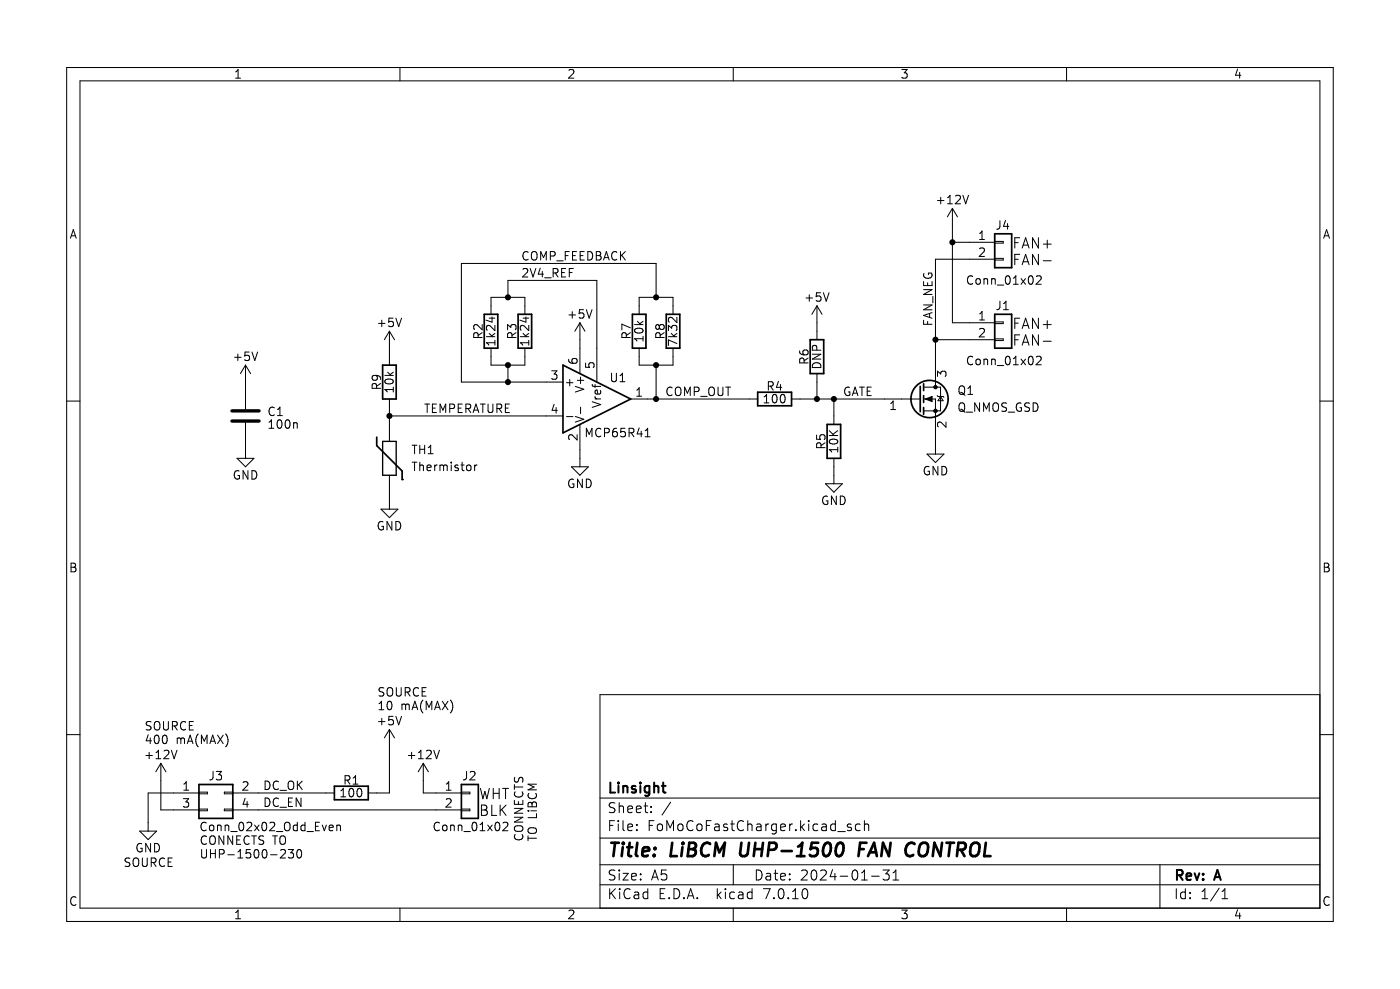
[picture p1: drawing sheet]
<svg xmlns="http://www.w3.org/2000/svg" width="210mm" height="148mm" viewBox="0 0 210 148" stroke-linecap="round" stroke-linejoin="round" font-family="sans-serif">
<g fill="none" stroke="#000" stroke-width=".15">
<path d="M10 10.1h189.9v128h-189.9zM12 12.1h185.9v124h-185.9zM35.3 11.7h.8M35.3 10.8l.4-.4v1.3M60 10.1v2M85.3 10.5l.2-.1h.3l.2 .1v.3l-.8 .9h.8M109.9 10.1v2M135.2 10.4h.8l-.4 .5 .4 .1v.6l-.2 .1h-.4l-.2-.1M159.9 10.1v2M185.6 10.3l-.4 1h.8M185.9 10.8v.9M10.6 35.7l.4-1.3 .4 1.3"/>
<path d="M10.7 35.3h.6M79.2 37.8a.51 .51 0 0 0-.6 0 .51 .51 0 0 0-.2 .6 .48 .48 0 0 0 .2 .5 .48 .48 0 0 0 .6-.1M79.9 37.7a.42 .42 0 0 1 .4 0 .42 .42 0 0 1 .2 .4v.4a.42 .42 0 0 1-.4 .5 .42 .42 0 0 1-.4-.5v-.4zM81.1 39v-1.3l.4 .9 .4-.9v1.3M82.5 38.4l.6-.1 .1-.2v-.3l-.2-.1h-.5v1.3M83.5 39.1h.9M84.7 38.3h.5M85.4 37.7h-.7v1.3M85.8 38.3h.5M86.4 37.7h-.6v1.3h.6M87 38.3h.4M87.6 37.7h-.6v1.3h.6"/>
<path d="M88.1 37.7a.64 .64 0 0 1 .8 .6 .64 .64 0 0 1-.8 .7zM89.4 37.7h.4l.2 .1 .1 .3-.3 .2a.34 .34 0 0 1 .3 .3 .34 .34 0 0 1-.2 .4h-.5zM89.4 38.3h.4M90.5 39l.4-1.3 .4 1.3M90.6 38.6h.6M92.5 37.8a.51 .51 0 0 0-.6 0 .51 .51 0 0 0-.2 .6 .48 .48 0 0 0 .2 .5 .48 .48 0 0 0 .6-.1M93 37.7v1.3M93.2 38.2l.6 .8M93.8 37.7l-.8 .7M140.6 30h.9M141 29.6v.9M142.1 30.5h.7"/>
<path d="M142.1 29.6l.3-.3v1.2M142.8 31.2v17.2h6.3M142.8 36.3h6.3M142.8 31.2l-.8 1.3M142.8 31.2l.8 1.3M143.3 29.4l.5-.1 .1 .1 .1 .2-.8 .9h.8M144.4 29.3l.4 1.2 .4-1.2M146.9 35.9h.7M146.9 35l.3-.4v1.3M146.9 37.3l.5-.2 .1 .2 .1 .2-.8 .9h.8M149.1 38.8h-8.8v19.2M149.1 38.7h1.3v.3h-1.3z"/>
<path d="M149.1 36.2h1.3v.2h-1.3zM149.9 33.1v.9a.41 .41 0 0 1-.5 .3M150.8 33l-.3 .9h.7M151.1 33.5v.8M152.1 38.8h.6M152.1 36.4h.6M152.9 35.6h-.8v1.6M152.9 38.1h-.8v1.6M153.3 37.2l.5-1.6 .5 1.6M153.3 39.7l.5-1.6 .5 1.6M153.4 36.7h.7M153.4 39.2h.7"/>
<path d="M155.7 35.6v1.6l-.9-1.6v1.6M155.7 38.1v1.6l-.9-1.6v1.6M156.4 36.6h1.2M156.4 39.1h1.2M157 36v1.2M198.5 35.7l.4-1.3 .4 1.3M198.6 35.3h.6M35.2 53.5h.9M35.7 53v1M36.8 54.7v6.6M36.8 54.7l-.8 1.3M36.8 54.7l.8 1.3"/>
<path d="M37.4 52.7h-.7v.6l.2-.1 .4 .1 .1 .2v.4l-.2 .1-.5-.1M37.8 52.7l.4 1.3 .4-1.3M56.3 56.2l.3 .3-.1 .3-.2 .2-.4-.2-.1-.3 .1-.2a.84 .84 0 0 1 1.2 .3v.2M56.5 58.2l-.1-.6-.2-.1h-.3l-.1 .2v.5h1.3M56.8 48.5h.9M57.1 57.5l-.6 .4M57.2 48v.9M57.7 56.2h1.3M57.8 57a.84 .84 0 0 1 1.2 .1 .69 .69 0 0 1-.6 .5 .69 .69 0 0 1-.6-.3zM58.1 55.8l.5 .4M58.4 49.6v5.1M58.4 59.8v6.3"/>
<path d="M58.4 49.6l-.8 1.3M58.4 49.6l.7 1.3M58.9 47.7h-.6v.6l.1-.2 .5 .1 .1 .2-.1 .4-.2 .1-.4-.1M59 58v.7M59 58.4h-1.3l.4 .3M59 55.8l-.5 .3M59.4 47.7l.4 1.2 .4-1.2M71.7 50.6l-.1-.6-.2-.2-.3 .1-.1 .2v.5h1.3M72.3 48.6v.8l-.9-.8-.3 .1-.1 .2 .1 .5M72.3 49.8l-.6 .5M72.9 50.4h1.3M73.4 47.7h.8"/>
<path d="M73.4 50l.4 .4M73.6 47.1v-2.6h5.1v2.6M73.6 52.2v2.5h5.1v-2.5M73.8 47.5v.8l-.9-.3M74.2 48.7v.8l-.9-.8-.3 .1-.1 .2 .1 .5M74.2 51v.7M74.2 51.3h-1.3l.4 .4M74.2 50l-.5 .3M76.1 49.4v-.8l.5 .4 .1-.3h.5l.2 .2v.3l-.2 .2M76.2 44.5v-2.5h13.3v15.2M76.2 54.7v2.5M76.8 50.6l-.1-.6-.2-.2-.3 .1-.1 .2v.5h1.3"/>
<path d="M77.4 49.8l-.6 .5M78 50.4h1.3M78.4 40.3l.5-.1 .2 .1v.3l-.8 .9h.8M78.4 47.7h.9M78.4 50l.5 .4M78.9 47.5v.8l-1-.3M79.3 48.7v.8l-.9-.8-.3 .1-.1 .2 .1 .5M79.3 51.3h-1.3l.4 .4M79.3 51v.7M79.3 50l-.5 .3M79.5 40.2l.4 1.3 .4-1.3M81 40.2l-.3 .9h.8"/>
<path d="M81.3 40.6v.9M81.7 41.6h.9M82.7 55.6h.8l-.4 .4 .3 .2v.5l-.1 .1h-.4l-.2-.1M82.9 40.9l.6-.1 .2-.2-.1-.3-.2-.1h-.5v1.3M83.2 40.9l.5 .6M84.2 40.8h.4M84.8 40.2h-.6v1.3h.6M84.9 57.3h1M85.3 53.8a.5 .5 0 0 0 .5 .6h.5l.2-.1v-.4l-.1-.1-.4-.1-.2 .1-.1 .4 .3 .2M85.3 47.2h1M85.4 40.8h.4M85.4 56.9v.9"/>
<path d="M85.8 46.7v1M86 40.2h-.6v1.3M86.3 57.9l1.2 .4-1.2 .4M86.6 57h.9M86.9 48.4v7.6M86.9 48.4l-.7 1.2M86.9 48.4l.8 1.2M87 56.5v1M87.5 46.4h-.6l-.1 .6 .2-.1h.4l.2 .2-.1 .4-.2 .2-.5-.2M87.8 54.4v.6l.6 .1-.1-.2v-.4l.2-.2 .4 .1 .2 .2-.2 .5M87.9 46.4l.4 1.3 .5-1.3M88.8 57.6l.2 .3h1.1"/>
<path d="M89.2 59.8h.9M89.2 59.4l.1 .2 .2 .2M89.2 57.6v.5M90 58.5l.1 .4-.2 .1h-.6v-.5l.2-.1 .1 .6M91.7 55.9v1l.2 .3 .4-.1 .1-.2v-1M93 57.2h.7M93 56.3l.3-.4v1.3M93.9 50.6l-.1-.6-.1-.2-.3 .1-.2 .2v.5h1.3M94.5 49.8l-.6 .5M94.5 49.1l-1.3-.5v.8M94.6 59.8h19M95.1 48.6h1.3"/>
<path d="M95.2 49.4a.84 .84 0 0 1 1.2 .1 .69 .69 0 0 1-.5 .5 .69 .69 0 0 1-.7-.3zM95.5 58.5l.3-.4v1.3M95.5 59.4h.7M95.6 48.1l.4 .5M95.8 47.1v-2.6h5.1v2.6M95.8 52.2v2.5h5.1v-2.5M96.4 50.4v.7M96.4 50.7h-1.3l.4 .4M96.4 48.1l-.5 .4M98.4 44.5v-5h-29.2v17.7h15.2M98.4 54.7v5.1M98.9 48.9l-.3-.3-.3 .3 .1 .3 .2 .2 .3-.3"/>
<path d="M98.9 48.9l.2-.3h.2l.3 .3-.1 .3-.2 .2-.3-.1-.1-.2M98.9 48.9v.2M99 50.6l-.1-.6-.2-.2-.3 .1-.1 .2v.5h1.3M99.6 49.8l-.6 .5M100.2 49.5v-.8l.5 .5 .1-.4h.6l.1 .2v.4l-.1 .1M100.2 50.4h1.3M100.6 50l.5 .4M100.8 58.1a.51 .51 0 0 0-.7 0 .51 .51 0 0 0-.1 .6 .48 .48 0 0 0 .2 .5 .48 .48 0 0 0 .6-.1M101.3 58.2a.43 .43 0 0 1 .5-.2 .43 .43 0 0 1 .3 .4v.4a.42 .42 0 0 1-.4 .5 .42 .42 0 0 1-.5-.5zM101.5 47.5v.8l-.9-.8-.3 .1-.1 .2 .1 .5M101.5 51.5l-1.3-.6v.9M101.5 50l-.5 .3"/>
<path d="M102.6 59.3v-1.3l.5 .9 .4-.9v1.3M104.1 58.7l.6-.1 .1-.2v-.3l-.2-.1h-.5v1.3M105.1 59.4h.9M106.3 58.2a.43 .43 0 0 1 .5-.2 .43 .43 0 0 1 .3 .4v.4a.42 .42 0 0 1-.4 .5 .42 .42 0 0 1-.4-.5zM107.7 58v1l.2 .3 .4-.1 .1-.2v-1M108.8 58h.7M109.2 58v1.3M114.6 59.5l.3-.4v1.3M115.2 57.8h.6l.1-.2v-.3l-.2-.1h-.5v1.3M115.5 57.8l.4 .7M115.9 59.2l.2-.1a.69 .69 0 0 1 .5 .5 .69 .69 0 0 1-.3 .7l-.1 .1a.68 .68 0 0 1-.3-1.2zM116.7 57.1l-.3 .9h.8"/>
<path d="M117 57.6v.9M117.1 59.2l.2-.1a.69 .69 0 0 1 .5 .5 .69 .69 0 0 1-.3 .7l-.1 .1a.68 .68 0 0 1-.3-1.2zM118.7 59.8h19.3M119.9 52.6a.5 .5 0 0 0 .5 .6h.5l.2-.2 .1-.3-.2-.2-.4-.1-.2 .2v.3l.2 .3M120.6 54.4l-.1-.6-.2-.2-.3 .1-.1 .2v.5h1.3M120.9 44.6h.9M121.2 53.6l-.6 .5M121.3 44.2v.9M121.8 53.1h1.3l-1.3 .7h1.3M121.9 54.6a.68 .68 0 0 1 .7-.2 .68 .68 0 0 1 .5 .7h-1.3zM122.5 52.5l-.1-.6-.2-.2-.3 .1-.1 .2v.5h1.3M122.5 45.8v5.1"/>
<path d="M122.5 56v3.8M122.5 45.8l-.8 1.3M122.5 45.8l.7 1.3M123 43.9h-.6v.6l.1-.2 .5 .1 .1 .2-.1 .4-.2 .1-.4-.1M123.5 43.9l.4 1.2 .4-1.2M125 59.8v3.8M127.4 58.1a.62 .62 0 0 0-.8 .4 .62 .62 0 0 0 .5 .8l.3-.2v-.4h-.2M127.8 59.3l.4-1.3 .4 1.3M127.9 58.9h.6M128.9 58h.7M129.2 58v1.3M130 58.6h.4"/>
<path d="M130.6 58h-.6v1.3h.6M138.5 48v.6h1.2M138.5 42.2v.6h1.2v-.6M138.5 45.7h1.2l-1.2 .7h1.2M138.5 43.4h1.2l-1.2 .7h1.2M138.5 59.8h1.8v8.2M138.5 58h2.5v3.6h-2.5M138.5 41a.62 .62 0 0 0 .5 .7 .62 .62 0 0 0 .7-.4l-.1-.4h-.4v.3M138.7 59.8l1-.4v.8zM139.1 42.4v.4M139.1 48.2v.4M139.4 47v.6"/>
<path d="M139.7 46.8l-1.2 .5 1.2 .4M139.9 44.4v1M140.3 50.9h8.8M140.5 59.3l.1 .1h.8l.1 .1M140.6 56.4v-.8l.4 .4 .2-.3h.5l.1 .1v.4l-.1 .2M141 59.4l.4 .6h-.8zM143.8 58a.43 .43 0 0 1 .5-.2 .43 .43 0 0 1 .3 .4v.5a.42 .42 0 0 1-.4 .4 .42 .42 0 0 1-.4-.4zM144 58.8h.3l.4 .4M145.1 58.2l.4-.4v1.3M145.1 59.1h.7M145.8 41.4a.51 .51 0 0 0-.6 0 .51 .51 0 0 0-.1 .6 .48 .48 0 0 0 .2 .5 .48 .48 0 0 0 .5 0M145.8 53.5a.51 .51 0 0 0-.6 0 .51 .51 0 0 0-.1 .6 .48 .48 0 0 0 .2 .5 .48 .48 0 0 0 .5-.1"/>
<path d="M146.4 53.9l.2-.1 .3 .1 .1 .5-.1 .2h-.3l-.2-.1zM146.4 41.9l.2-.2 .3 .2 .1 .4-.1 .2-.3 .1-.2-.1zM146.9 47l.3-.3v1.2M146.9 49.3l.5-.1 .1 .1 .1 .3-.8 .9h.8M146.9 47.9h.7M147.5 53.9l.2-.1 .3 .1 .1 .7M147.5 41.9l.2-.2 .3 .1 .1 .8M147.5 41.7v.9M147.5 53.8v.8M148.7 53.9l.2-.1 .3 .1v.7M148.7 41.9l.2-.2 .3 .1v.8M148.7 41.7v.9"/>
<path d="M148.7 53.8v.8M149.1 48.2h1.3v.3h-1.3zM149.1 50.8h1.3v.2h-1.3zM149.5 42.7h1M149.5 54.8h1M149.9 45.1v.9a.41 .41 0 0 1-.5 .4M150.5 46.4h.7M150.5 45.5l.3-.4v1.3M150.9 53.5l.1-.1a.69 .69 0 0 1 .5 .5 .69 .69 0 0 1-.2 .7h-.1a.68 .68 0 0 1-.3-1.1zM150.9 41.4l.1-.1a.69 .69 0 0 1 .5 .5 .69 .69 0 0 1-.2 .7l-.1 .1a.68 .68 0 0 1-.3-1.2zM151.9 42.6h.8M151.9 41.7l.4-.4v1.3"/>
<path d="M151.9 53.7l.4-.3v1.2M151.9 54.6h.8M152.1 50.9h.6M152.1 48.4h.6M152.9 47.7h-.8v1.5M152.9 50.2h-.8v1.5M153.1 41.7l.7 .9M153.1 53.8l.7 .8M153.3 49.2l.5-1.5 .5 1.5M153.3 51.7l.5-1.5 .5 1.5M153.4 48.8h.7M153.4 51.3h.7"/>
<path d="M153.8 41.7l-.7 .9M153.8 53.8l-.7 .8M154.3 41.4l.2-.1a.69 .69 0 0 1 .5 .5 .69 .69 0 0 1-.3 .7l-.1 .1a.68 .68 0 0 1-.3-1.2zM154.3 53.5l.2-.1a.69 .69 0 0 1 .5 .5 .69 .69 0 0 1-.3 .7h-.1a.68 .68 0 0 1-.3-1.1zM155.4 41.4l.5-.1 .2 .1v.3l-.8 .9h.8M155.4 53.5l.5-.1 .2 .1v.2l-.8 .9h.8M155.7 47.7v1.5l-.9-1.5v1.5M155.7 50.2v1.5l-.9-1.5v1.5M156.4 48.6h1.2M156.4 51.1h1.2M157 48v1.2M10 60.1h2"/>
<path d="M35.5 68.7h2.6l-1.3 1.2zM35.8 70.6a.62 .62 0 0 0-.7 .4 .62 .62 0 0 0 .4 .8l.4-.1v-.5h-.2M36.8 63.3v5.4M37.2 70.5v1.3l-.8-1.3v1.3M37.8 70.5a.64 .64 0 0 1 .7 .6 .64 .64 0 0 1-.7 .7zM40.3 63.3l.4-.4v1.3M40.3 64.2h.8M41.1 61.1a.51 .51 0 0 0-.6 0 .51 .51 0 0 0-.2 .6 .48 .48 0 0 0 .3 .5 .48 .48 0 0 0 .5-.1M41.6 62.3h.7M41.6 61.4l.4-.4v1.3M41.7 63l.1-.1a.69 .69 0 0 1 .5 .5 .69 .69 0 0 1-.2 .7l-.1 .1a.68 .68 0 0 1-.3-1.2zM42.9 63l.2-.1a.69 .69 0 0 1 .4 .5 .69 .69 0 0 1-.2 .7l-.1 .1a.68 .68 0 0 1-.3-1.2z"/>
<path d="M44 63.3v.9M44 63.4l.2-.1 .3 .1 .1 .8M57.1 76.3h2.6l-1.3 1.2zM57.4 78.2a.62 .62 0 0 0-.7 .4 .62 .62 0 0 0 .4 .8l.4-.1v-.4h-.3M58.4 71.2v5.1M58.4 62.3h26M58.7 78.1v1.3l-.7-1.3v1.3M59.4 78.1a.64 .64 0 0 1 .7 .7 .64 .64 0 0 1-.7 .6zM61.8 66.7h.7M61.8 69.2h.7M62.2 66.7v1.3M62.2 69.2v1.3"/>
<path d="M62.9 66.7v1.3M62.9 69.2v1.3M62.9 67.3h.8M62.9 69.8l.2-.1h.3l.1 .8M63.7 66.7v1.3M63.7 60.5h.7M64 70.1l.6-.1v-.3h-.4l-.2 .1 .1 .7h.5M64 60.5v1.3M64.2 67.1l.4-.4v1.3M64.2 68h.7M64.8 61.1h.5M65.2 69.7v.8"/>
<path d="M65.4 60.5h-.6v1.3h.6M65.5 69.7h-.2l-.1 .2M66 69.8l.3-.1 .2 .1M66 69.7v.8M66 61.8v-1.3l.4 .9 .4-.9v1.3M66.5 69.8l.2-.1h.3l.1 .8M66.5 69.8v.7M67.4 61.2l.6-.1 .2-.1-.1-.3-.2-.2h-.5v1.3M67.7 69.2v.2M67.7 69.7v.8M68.7 69.7h-.3l-.2 .1 .1 .2 .4 .1v.4h-.5M68.7 61.1h.4"/>
<path d="M69.1 69.7h.5M69.3 69.2v1.1l.3 .2M69.3 60.5h-.6v1.3h.6M69.9 61.2l.6-.1 .1-.1-.1-.3-.2-.2h-.4v1.3M70 69.8l.2-.1 .4 .1v.5l-.1 .2h-.3l-.2-.1zM70.2 61.2l.4 .6M70.9 61.8l.5-1.3 .4 1.3M71.1 61.4h.6M71.2 69.7v.8M71.5 69.7h-.2l-.1 .2M72 60.5h.8M72.4 60.5v1.3"/>
<path d="M73.2 60.5v1.1l.2 .2 .4-.1 .1-.1v-1.1M74.5 61.2l.6-.1 .1-.1v-.3l-.2-.2h-.5v1.3M74.8 61.2l.4 .6M75.8 61.1h.4M76.4 60.5h-.6v1.3h.6M83.1 60.6l-.3 .9h.8M83.4 61.1v.8M84.9 62.4h1M85.7 69.9h2.5l-1.3 1.3zM86 71.8a.62 .62 0 0 0-.8 .5 .62 .62 0 0 0 .5 .8l.3-.2v-.4h-.2M86.3 62.4l1.2 .4-1.2 .4M86.5 65.1v.8l-.9-.8-.2 .1-.1 .2 .1 .5"/>
<path d="M86.9 63.6v6.3M87 61v1M87.3 71.8v1.3l-.7-1.3v1.3M87.9 71.8a.64 .64 0 0 1 .7 .6 .64 .64 0 0 1-.7 .7zM87.9 65.4v-1.2l.4 .9 .5-.9v1.2M88.8 60.2l1.3 .4-1.3 .4M90.1 64.3a.51 .51 0 0 0-.6 0 .51 .51 0 0 0-.2 .6 .48 .48 0 0 0 .2 .5 .48 .48 0 0 0 .6-.1M90.6 64.8h.6l.2-.2-.1-.3-.2-.1h-.5v1.2M92.4 64.2a.5 .5 0 0 0-.6 .5v.5l.2 .2h.3l.2-.1 .1-.4-.2-.2-.3-.1-.3 .3M93.7 64.2h-.6v.6l.1-.2 .5 .1 .1 .2-.1 .4-.2 .1-.4-.1M94.3 64.8h.6l.1-.2v-.3l-.2-.1h-.5v1.2M94.6 64.8l.4 .6"/>
<path d="M95.8 64.1l-.3 .9h.8M96.1 64.6v.8M96.7 64.5l.4-.3v1.2M96.7 65.4h.8M114.6 60.4h.7M122.4 65.2v.6l.6 .1-.1-.2 .1-.5 .2-.1 .4 .1 .1 .2-.1 .5M123.1 67.1l-.1-.6-.1-.2-.3 .1-.2 .2v.5h1.3M123.7 66.3l-.6 .5M123.8 72.5h2.5l-1.3 1.2zM124.1 74.4a.62 .62 0 0 0-.8 .4 .62 .62 0 0 0 .5 .8l.3-.1v-.5h-.2M124.3 65.2h1.3M124.3 64.5l.8 .7"/>
<path d="M124.4 66a.84 .84 0 0 1 1.2 .1 .69 .69 0 0 1-.5 .5 .69 .69 0 0 1-.7-.3zM125 68.7v3.8M125.4 74.3v1.3l-.7-1.3v1.3M125.6 67v.7M125.6 67.4h-1.3l.4 .3M125.6 64.5l-.7 .6M126 74.3a.64 .64 0 0 1 .7 .7 .64 .64 0 0 1-.7 .6zM133.5 61.4h.8M133.5 60.4l.4-.3v1.3M139 68h2.5l-1.2 1.3zM139.3 69.9a.62 .62 0 0 0-.8 .5 .62 .62 0 0 0 .5 .7l.3-.1v-.4h-.2M140.6 69.9v1.2l-.7-1.2v1.2"/>
<path d="M141.2 69.9a.64 .64 0 0 1 .8 .6 .64 .64 0 0 1-.8 .6zM141.8 63.2v.8l-.9-.8-.2 .1-.1 .2 .1 .4M143.8 60.5a.43 .43 0 0 1 .5-.1 .43 .43 0 0 1 .3 .4v.4a.42 .42 0 0 1-.4 .4 .42 .42 0 0 1-.4-.4zM144 61.3l.3 .1 .4 .3M144.9 61.7h.9M146.9 60.4v1.2l-.8-1.2v1.2M147.5 61.6v-1.2l.4 .9 .4-.9v1.2M149 60.4a.42 .42 0 0 1 .5 0 .42 .42 0 0 1 .2 .4v.4a.42 .42 0 0 1-.4 .4 .42 .42 0 0 1-.4-.4v-.4zM150.9 60.4h-.5l-.2 .1v.3l.6 .3 .1 .3-.2 .2h-.5M151.2 61.7h.9M153.1 60.4a.62 .62 0 0 0-.8 .5 .62 .62 0 0 0 .5 .7l.4-.1v-.4h-.3M154.4 60.4h-.5l-.2 .1v.3l.5 .3 .2 .3-.3 .2h-.5"/>
<path d="M154.9 60.4a.64 .64 0 0 1 .7 .6 .64 .64 0 0 1-.7 .6zM197.9 60.1h2M10.7 84.4h.4l.2 .1v.2l-.2 .3a.35 .35 0 0 1 .3 .3 .35 .35 0 0 1-.3 .4h-.4zM10.7 85h.4M198.6 84.4h.4l.2 .1v.2l-.2 .3a.35 .35 0 0 1 .3 .3 .35 .35 0 0 1-.3 .4h-.4zM198.6 85h.4M10 110.1h2M21.9 113.2h.9M22.2 110.1l-.3 .9h.8M22.4 112.7v1M22.5 110.6v.8M22.6 108.2l-.4-.1-.2 .1v.4l.5 .2 .1 .3-.2 .3-.5-.1"/>
<path d="M23.2 108.3a.43 .43 0 0 1 .5-.2 .43 .43 0 0 1 .3 .4v.4a.42 .42 0 0 1-.4 .5 .42 .42 0 0 1-.5-.5zM23.2 110.3l.2-.2a.69 .69 0 0 1 .5 .6 .69 .69 0 0 1-.2 .6l-.1 .1a.68 .68 0 0 1-.4-1.1zM23.4 113.7h.7M23.4 112.8l.4-.4v1.3M24.1 114.4v6.9h5.7M24.1 114.4l-.7 1.2M24.1 114.4l.8 1.2M24.5 110.3l.1-.2a.69 .69 0 0 1 .5 .6 .69 .69 0 0 1-.2 .6l-.1 .1a.68 .68 0 0 1-.3-1.1zM24.5 108.1v1l.3 .3 .3-.1 .1-.2v-1M24.6 112.5l.5-.1 .2 .1v.3l-.8 .9h.8M25.7 112.4l.4 1.3 .4-1.3M25.8 108.8l.7-.1 .1-.2-.1-.3-.2-.1h-.5v1.3"/>
<path d="M26.2 108.8l.4 .6M26.6 110.6v.8M26.6 110.7l.3-.1 .2 .1M27.1 110.7l.2-.1h.3l.1 .8M27.1 110.7v.7M27.5 119.7h.8l-.4 .4 .3 .2v.5l-.2 .1h-.3l-.2-.1M27.6 118.4h.7M27.6 117.5l.3-.4v1.3M27.8 108.2a.51 .51 0 0 0-.6 0 .51 .51 0 0 0-.1 .6 .48 .48 0 0 0 .2 .5 .48 .48 0 0 0 .5-.1M28.1 111.4l.4-1.3 .4 1.3M28.2 111h.6M28.4 108.7h.4"/>
<path d="M29 108.1h-.6v1.3h.6M29.7 110a1.46 1.46 0 0 0 0 1.9M29.8 118.8h-7.6v5.7M29.8 118.7h1.3v.2h-1.3zM30.2 111.4v-1.3l.4 .9 .4-.9v1.3M31.5 111.4l.4-1.3 .4 1.3M31.6 111h.6M31.9 115.6v.9a.41 .41 0 0 1-.4 .3M32.4 115.6h.8l-.4 .5 .4 .1v.5l-.2 .1h-.4l-.2-.1M32.6 110.1l.9 1.3M33.5 110.1l-.9 1.3M33.6 118.7h1.3v.2h-1.3z"/>
<path d="M33.8 110a1.46 1.46 0 0 1 0 1.9M34.9 118.8h15.2M36.4 117.2l.5-.1 .2 .1 .1 .3-.8 .9h.8M36.7 119.6l-.3 .9h.8M39.8 119.6a.64 .64 0 0 1 .7 .6 .64 .64 0 0 1-.7 .6zM39.8 117a.64 .64 0 0 1 .7 .7 .64 .64 0 0 1-.7 .6zM41.7 119.7a.51 .51 0 0 0-.6 0 .51 .51 0 0 0-.1 .6 .48 .48 0 0 0 .2 .5 .48 .48 0 0 0 .5-.1M41.7 117.1a.51 .51 0 0 0-.6 0 .51 .51 0 0 0-.1 .6 .48 .48 0 0 0 .2 .5 .48 .48 0 0 0 .5 0M42 118.4h1M43.3 117.2a.43 .43 0 0 1 .4-.2 .43 .43 0 0 1 .3 .4v.5a.42 .42 0 0 1-.4 .4 .42 .42 0 0 1-.4-.4zM43.9 119.6h-.6v1.2h.6M44.6 117v1.3"/>
<path d="M44.8 117.6l.5 .7M45.1 119.6v1.2l-.7-1.2v1.2M45.3 117l-.7 .7M51.1 119.4h.7M51.1 118.5l.4-.4v1.3M51.7 116.9l.6-.1 .2-.2-.1-.3-.2-.1h-.5v1.3M52 116.9l.5 .6M52.4 118.2l.2-.1a.69 .69 0 0 1 .5 .5 .69 .69 0 0 1-.2 .7l-.2 .1a.68 .68 0 0 1-.3-1.2zM52.9 117.5h.8M52.9 116.6l.4-.4v1.3M53.6 118.2l.2-.1a.69 .69 0 0 1 .5 .5 .69 .69 0 0 1-.2 .7l-.2 .1a.68 .68 0 0 1-.3-1.2zM56.8 108.1h.9"/>
<path d="M56.8 106.3h.8M56.8 105.4l.4-.3v1.2M57.2 107.6v1M57.6 103.1l-.5-.1-.2 .1v.4l.5 .2 .2 .3-.3 .3-.5-.1M58.1 103.2a.43 .43 0 0 1 .5-.2 .43 .43 0 0 1 .3 .4v.5a.42 .42 0 0 1-.4 .4 .42 .42 0 0 1-.5-.4zM58.2 105.2l.1-.1a.69 .69 0 0 1 .5 .5 .69 .69 0 0 1-.2 .7h-.1a.68 .68 0 0 1-.3-1.1zM58.4 109.3v9.5h-3.2M58.4 109.3l-.8 1.2M58.4 109.3l.7 1.2M58.9 107.3h-.6v.6l.1-.1 .5 .1 .1 .1-.1 .5-.2 .1-.4-.1M59.4 107.3l.4 1.3 .4-1.3M59.4 103v1l.3 .3 .3-.1 .1-.2v-1"/>
<path d="M60.3 105.5v.8M60.3 105.6l.3-.1 .2 .2M60.8 103.7l.6-.1 .1-.2-.1-.3-.2-.1h-.4v1.3M60.8 105.7l.2-.2h.3l.1 .8M60.8 105.7v.6M61.1 103.7l.4 .6M61.2 113.2h1M61.7 112.7v1M61.8 106.3l.4-1.2 .4 1.2M61.9 106h.6M62.7 113.7h.8M62.7 112.8l.4-.4v1.3"/>
<path d="M62.7 103.1a.51 .51 0 0 0-.6 0 .51 .51 0 0 0-.1 .6 .48 .48 0 0 0 .2 .5 .48 .48 0 0 0 .5 0M63.3 103.6h.4M63.4 104.9a1.46 1.46 0 0 0 0 1.9M63.5 114.4v4.4h5.7M63.5 114.4l-.8 1.2M63.5 114.4l.7 1.2M63.9 106.3v-1.2l.4 .9 .4-.9v1.2M63.9 103h-.6v1.3h.6M63.9 112.5l.5-.1 .2 .1 .1 .3-.8 .9h.8M65 112.4l.5 1.3 .4-1.3M65.2 106.3l.4-1.2 .4 1.2M65.3 106h.6"/>
<path d="M66.3 105.1l.9 1.2M66.9 119.8l.5-.1 .2 .1v.2l-.8 .9h.8M66.9 118.4h.7M66.9 117.5l.4-.4v1.3M67.2 105.1l-.9 1.2M67.5 104.9a1.46 1.46 0 0 1 0 1.9M69.2 118.7h1.2v.2h-1.2zM70 115.6v.9a.41 .41 0 0 1-.5 .3M70.5 115.7l.5-.1 .2 .1v.2l-.8 .9h.8M72 118.1l.4 1.6 .3-1.1 .3 1.1 .4-1.6M74 118.1v1.6M74 118.9h.8"/>
<path d="M74.8 118.1v1.6M75.4 118.1h.8M75.8 118.1v1.6M77.1 119.9v.6h1.3v-.6M77.1 117.5v.8M77.1 117.9h1.3M77.2 116.5l-.1 .4 .1 .2h.4l.2-.5 .4-.1 .2 .2-.1 .5M77.2 118.6a.51 .51 0 0 0 0 .7 .51 .51 0 0 0 .6 .1 .48 .48 0 0 0 .5-.2 .48 .48 0 0 0 0-.6M79.3 118.9a.51 .51 0 0 0 0 .6 .51 .51 0 0 0 .6 .2 .48 .48 0 0 0 .5-.3 .48 .48 0 0 0-.1-.5M80.4 117.5h-1.2l.9 .4-.9 .4h1.2M90 119.6h107.9M197.9 104.1h-107.9v32"/>
<path d="M197.9 110.1h2M11.4 134.5a.52 .52 0 0 0-.6 0 .52 .52 0 0 0-.2 .6 .49 .49 0 0 0 .2 .5 .49 .49 0 0 0 .6-.1M19.5 128.6l-.5-.1-.2 .2v.3l.6 .3 .1 .3-.3 .2h-.5M20 128.7a.43 .43 0 0 1 .5-.2 .43 .43 0 0 1 .3 .5v.4a.42 .42 0 0 1-.4 .4 .42 .42 0 0 1-.4-.4zM20.9 124.5h2.6l-1.3 1.3zM21.2 126.4a.62 .62 0 0 0-.7 .5 .62 .62 0 0 0 .4 .7l.4-.1v-.4h-.2M21.3 128.5v1.1l.3 .2h.3l.2-.2v-1.1M22.6 126.4v1.2l-.8-1.2v1.2M22.7 129.2l.6-.1 .1-.1-.1-.3-.1-.2h-.5v1.3M23 129.2l.4 .6M23.2 126.4a.64 .64 0 0 1 .7 .6 .64 .64 0 0 1-.7 .6zM24.7 128.7a.51 .51 0 0 0-.7 0 .51 .51 0 0 0-.1 .6 .48 .48 0 0 0 .2 .5 .48 .48 0 0 0 .6-.1"/>
<path d="M25.2 129.1h.4M25.8 128.5h-.6v1.3h.6M29.8 121.2h1.3v.3h-1.3zM30.2 127.3v1l.3 .2h.3l.2-.2v-1M30.9 123.3a.51 .51 0 0 0-.6 0 .51 .51 0 0 0-.2 .6 .48 .48 0 0 0 .3 .5 .48 .48 0 0 0 .5-.1M31 125.3a.51 .51 0 0 0-.7 0 .51 .51 0 0 0-.1 .7 .48 .48 0 0 0 .2 .4 .48 .48 0 0 0 .6 0M31.5 123.7l.1-.1 .4 .1 .1 .5-.2 .2-.3 .1-.1-.2zM31.5 125.4a.43 .43 0 0 1 .5-.2 .43 .43 0 0 1 .3 .5v.4a.42 .42 0 0 1-.4 .4 .42 .42 0 0 1-.5-.4zM31.6 127.3v1.2M31.6 127.9h.7M32.3 127.3v1.2M32.6 123.7l.2-.1 .3 .1 .1 .8"/>
<path d="M32.6 123.6v.9M32.9 127.9h.6l.1-.2v-.3l-.2-.1h-.5v1.2M33.6 125.2v1.3l-.8-1.3v1.3M33.6 121.2h1.3v.3h-1.3zM33.8 123.7l.1-.1 .3 .1 .1 .8M33.8 123.6v.9M34.2 128.1h.9M34.6 124.6h1M34.9 125.2v1.3l-.7-1.3v1.3M34.9 121.3h34.3M35.3 136.7l.4-.4v1.3M35.3 137.6h.8"/>
<path d="M35.5 125.8h.4M35.7 128.5h.7M35.7 127.6l.3-.3v1.2M35.9 123.3l.2-.1a.69 .69 0 0 1 .5 .5 .69 .69 0 0 1-.2 .7l-.2 .1a.68 .68 0 0 1-.3-1.2zM36.1 125.2h-.6v1.3h.6M37 123.3l.5-.1 .2 .1v.2l-.7 1h.7M37.1 120.1v.8M37.4 125.3a.51 .51 0 0 0-.7 0 .51 .51 0 0 0-.1 .7 .48 .48 0 0 0 .2 .4 .48 .48 0 0 0 .6 0M37.5 127.3h-.6v.6l.2-.1h.4l.1 .2-.1 .4-.1 .1-.5-.1M37.7 125.2h.8M38.1 125.2v1.3M38.2 123.6l.6 .9"/>
<path d="M38.2 127.4l.2-.1a.69 .69 0 0 1 .5 .5 .69 .69 0 0 1-.3 .7h-.1a.68 .68 0 0 1-.3-1.1zM38.8 123.6l-.6 .9M39.4 123.3l.2-.1a.69 .69 0 0 1 .5 .5 .69 .69 0 0 1-.3 .7l-.1 .1a.68 .68 0 0 1-.3-1.2zM39.4 127.4l.2-.1a.69 .69 0 0 1 .5 .5 .69 .69 0 0 1-.3 .7h-.1a.68 .68 0 0 1-.3-1.1zM39.5 125.3l-.4-.1-.2 .1v.4l.5 .3 .1 .3-.2 .2-.5-.1M40.5 123.3l.4-.1 .2 .1 .1 .2-.8 1h.8M40.6 128.1h.9M40.9 125.2h.7M41.2 125.2v1.3M41.4 124.6h1M42 120.9h1M42 125.4a.43 .43 0 0 1 .5-.2 .43 .43 0 0 1 .3 .5v.4a.42 .42 0 0 1-.4 .4 .42 .42 0 0 1-.4-.4z"/>
<path d="M42.1 127.4l.5-.1 .1 .1 .1 .2-.8 .9h.8M42.7 123.4a.43 .43 0 0 1 .5-.2 .43 .43 0 0 1 .3 .4v.4a.42 .42 0 0 1-.4 .5 .42 .42 0 0 1-.5-.5zM43.2 127.3h.8l-.4 .5 .4 .1v.5l-.2 .1h-.4l-.2-.1M43.3 120.2h.4M44.6 123.7l-.4-.1-.2 .3v.3l.1 .2h.5M44.6 123.2v1.3M44.6 127.4l.2-.1a.69 .69 0 0 1 .5 .5 .69 .69 0 0 1-.3 .7h-.1a.68 .68 0 0 1-.3-1.1zM45.7 123.7l-.3-.1-.3 .3v.3l.1 .2h.5M45.7 123.2v1.3M46 124.6h1M47.3 123.8h.4M47.9 123.2h-.6v1.3h.6"/>
<path d="M48.3 123.6l.3 .9 .3-.9M49.4 124l.6-.1-.1-.2-.4-.1-.1 .2v.6h.5M50.5 123.7l.2-.1 .3 .1v.8M50.5 123.6v.9M60 136.1v2M65.9 123.3a.51 .51 0 0 0-.7 0 .51 .51 0 0 0-.1 .6 .48 .48 0 0 0 .2 .5 .48 .48 0 0 0 .6-.1M66.4 123.7l.2-.1 .4 .1v.5l-.1 .2-.3 .1-.2-.2zM67.6 123.7l.1-.1 .3 .1 .1 .8M67.6 123.6v.9M68.7 123.7l.2-.1 .3 .1 .1 .8M68.7 123.6v.9M69.2 121.2h1.2v.3h-1.2z"/>
<path d="M69.6 124.6h.9M70.9 123.3l.2-.1a.69 .69 0 0 1 .5 .5 .69 .69 0 0 1-.3 .7l-.1 .1a.68 .68 0 0 1-.3-1.2zM72 124.5h.7M72 123.5l.3-.3v1.3M72.2 121.3h.5M72.2 120.6l.6 .1a.37 .37 0 0 1 .2 .4 .37 .37 0 0 1-.3 .2 .41 .41 0 0 1 .4 .4 .41 .41 0 0 1-.3 .5h-.6zM73.1 123.6l.7 .9M73.7 120.6v1.6h.8M73.8 123.6l-.7 .9M74.3 123.3l.2-.1a.69 .69 0 0 1 .5 .5 .69 .69 0 0 1-.2 .7l-.2 .1a.68 .68 0 0 1-.3-1.2zM75 120.6v1.6M75.2 121.3l.7 .9"/>
<path d="M75.4 123.3l.5-.1 .2 .1v.2l-.7 1h.7M75.9 120.6l-.9 .9M77.1 122.4h1.3l-1.3 .8h1.3M77.1 121.1h1.3l-1.3 .7h1.3M77.2 123.9a.81 .81 0 0 1 1.2 .1 .43 .43 0 0 1-.4 .6h-.5a.42 .42 0 0 1-.3-.3 .42 .42 0 0 1 0-.4zM77.2 125a.51 .51 0 0 0 0 .7 .51 .51 0 0 0 .6 .1 .48 .48 0 0 0 .5-.2 .48 .48 0 0 0 0-.6M77.7 120.1v.4M79.2 125.6h1.2M79.2 125.2v.7M79.2 121.5h.1M79.2 120.3l.3-.1 .3 .2a.34 .34 0 0 1 .3-.3 .34 .34 0 0 1 .3 .3v.5h-1.2zM79.2 124.2a.81 .81 0 0 1 1.2 .1 .43 .43 0 0 1-.4 .6h-.4a.42 .42 0 0 1-.4-.3 .42 .42 0 0 1 0-.4z"/>
<path d="M79.6 121.5h.8M79.8 120.4v.5M80.4 121.9v.6h-1.2M85.3 136.5l.2-.2h.3l.2 .2v.2l-.8 .9h.8M90 132.6h107.9M90 129.6h107.9M90 125.6h107.9M91.4 133.1v1.5M91.4 123.7h.5M91.6 133.8l.7 .8M92.1 122.9h-.7v1.5M92.2 130.4l-.6-.1-.2 .2-.1 .3a.71 .71 0 0 0 .8 .4l.1 .2-.1 .4h-.8"/>
<path d="M92.2 120.3l-.6-.1-.2 .2-.1 .3a.71 .71 0 0 0 .8 .4l.1 .2-.1 .4h-.8M92.3 133.1l-.9 .9M92.7 122.9v.2M92.7 123.4v1M92.8 120.2v1.5M92.8 130.3v.2M92.8 130.8v1M92.8 120.9a.37 .37 0 0 1 .7 .1v.7M92.9 133.1v.2M92.9 133.6v1M93.4 130.8h.8l-.8 1h.8M93.4 122.9v1.3l.2 .2"/>
<path d="M94.1 123.9l.7-.1v-.3l-.5-.1-.2 .3 .1 .7h.6M94.1 121.2l.7-.1v-.3l-.5-.1-.2 .3 .1 .7h.6M94.5 133.3a.6 .6 0 0 0-.8 0 .6 .6 0 0 0-.1 .7 .56 .56 0 0 0 .2 .6 .56 .56 0 0 0 .7-.1M94.7 131.3l.7-.1-.1-.3-.4-.1-.2 .3 .1 .7h.5M95.1 133.7h.6l.1 .9M95.4 121.2l.7-.1v-.3l-.5-.1-.2 .3 .1 .7h.6M95.5 124.3v.1M95.5 123.5v.2M95.8 134l-.5 .1a.29 .29 0 0 0-.3 .3 .29 .29 0 0 0 .3 .2h.5M96.1 131.7v.1M96.1 130.9v.2M96.6 120.7h.5"/>
<path d="M96.8 120.2v1.3v.2h.3M97.1 133.7l-.4-.1-.3 .3v.5l.2 .2h.5M97.1 133.1v1.5M97.3 123.7h.5M97.6 121.6v.1M97.6 120.8v.2M97.7 131.8l.5-1.5 .5 1.5M97.8 131.4h.8M98.1 122.9h-.8v1.5M98.6 123.6a.41 .41 0 0 1 .4-.2 .41 .41 0 0 1 .3 .3v.5a.41 .41 0 0 1-.4 .3 .41 .41 0 0 1-.3-.3zM99 133.9h.5M99.7 133.1h-.7v1.5h.7"/>
<path d="M99.9 130.3h-.7l-.1 .8 .2-.2 .5 .1 .2 .2-.1 .5-.2 .1h-.4l-.2-.1M100 124.4v-1.5l.5 1.1 .5-1.1v1.5M100.3 134.5v.1M100.5 120.2l-1.2 1.9M101 133.1a.76 .76 0 0 1 .9 .8 .76 .76 0 0 1-.9 .7zM101.7 123.6a.41 .41 0 0 1 .4-.2 .41 .41 0 0 1 .3 .3v.5a.41 .41 0 0 1-.4 .3 .41 .41 0 0 1-.4-.3zM102.5 134.5v.1M103 134.6l.5-1.5 .5 1.5M103.2 134.2h.7M103.9 123.1a.6 .6 0 0 0-.7 0 .6 .6 0 0 0-.2 .7 .56 .56 0 0 0 .3 .6 .56 .56 0 0 0 .6-.1M104.5 123.6a.41 .41 0 0 1 .4-.2 .41 .41 0 0 1 .4 .3v.5a.41 .41 0 0 1-.4 .3 .41 .41 0 0 1-.4-.3zM104.5 134.5v.1"/>
<path d="M105.9 123.7h.5M106.6 122.9h-.7v1.5M107.2 123.5h.6v.9M107.5 133.1v1.5M107.7 134.1l.4 .5M107.8 123.8l-.5 .1a.29 .29 0 0 0-.2 .3 .29 .29 0 0 0 .2 .2h.5M108.1 133.6l-.6 .6M108.8 133.1v.2M108.8 133.6v1M109 123.5l-.3-.1-.2 .3v.2l.5 .1v.4h-.5M109.5 123.4h.6M109.8 122.9v1.3v.2h.3"/>
<path d="M109.9 136.1v2M109.9 129.6v3M110.1 133.7l-.4-.1-.3 .3v.5l.1 .2h.6M110.8 133.7h.5l.1 .9M111.4 134l-.5 .1a.29 .29 0 0 0-.2 .3 .29 .29 0 0 0 .2 .2h.5M111.5 123.1a.6 .6 0 0 0-.8 0 .6 .6 0 0 0-.2 .7 .56 .56 0 0 0 .3 .6 .56 .56 0 0 0 .7-.1M112.1 123.6a.37 .37 0 0 1 .7 .1v.7M112.1 122.9v1.5M112.8 133.7l-.5-.1-.3 .3v.5l.2 .2h.6M112.8 133.1v1.5M113.4 130.3a.76 .76 0 0 1 .9 .8 .76 .76 0 0 1-.9 .7zM113.5 123.5h.5l.1 .9"/>
<path d="M114.1 123.8l-.5 .1a.29 .29 0 0 0-.2 .3 .29 .29 0 0 0 .2 .2h.5M114.5 133.1h1l-.7 1.5M114.8 123.4v1M114.9 130.9h.6v.9M115.3 123.4l-.3 .1-.2 .2M115.5 131.2l-.5 .1a.29 .29 0 0 0-.2 .3 .29 .29 0 0 0 .2 .2h.5M116 130.8h.6M116 134.5v.1M116.3 130.3v1.3v.2h.3M116.4 123.5l-.4-.1-.3 .3v.5l.1 .2h.6M116.4 123.4v1.3a.41 .41 0 0 1-.6 .2M116.8 133.3l.4-.2a.94 .94 0 0 1 0 1.5h-.2a.91 .91 0 0 1-.2-1.3z"/>
<path d="M117 123.9l.8-.1-.1-.3-.4-.1-.3 .3 .1 .7h.6M117 131.3l.8-.1-.1-.3-.4-.1-.3 .3 .1 .7h.6M118.2 134.5v.1M118.4 123.4v1M118.4 131.7v.1M118.4 130.9v.2M118.8 123.4l-.3 .1-.1 .2M118.8 134.6h.9M118.8 133.6l.5-.5v1.5M119.3 124.3v.1M120 122.9v1.5M120.2 123.9l.4 .5"/>
<path d="M120.2 130.5l.2-.2 .5 .1a.41 .41 0 0 1 .1 .6l-.9 .8h.9M120.4 133.3l.4-.2a.94 .94 0 0 1 0 1.5h-.2a.91 .91 0 0 1-.2-1.3zM120.6 123.4l-.6 .6M121.3 122.9v.2M121.3 123.4v1M121.8 130.5l.3-.2a.94 .94 0 0 1 0 1.5h-.1a.91 .91 0 0 1-.2-1.3zM122.6 123.5l-.4-.1-.3 .3v.5l.1 .2h.6M123 130.5l.3-.2 .5 .1a.41 .41 0 0 1 0 .6l-.8 .8h.9M123.3 123.5h.5l.1 .9M123.9 123.8l-.5 .1a.29 .29 0 0 0-.2 .3 .29 .29 0 0 0 .2 .2h.5M124.8 130.3l-.3 1h.9M125.2 130.8v1"/>
<path d="M125.2 123.5l-.4-.1-.3 .3v.5l.2 .2h.5M125.2 122.9v1.5M125.6 124.6h1.1M126 131.3h1.1M127.6 123.5l-.4-.1-.2 .3 .1 .2 .5 .1v.4h-.6M127.9 130.5l.3-.2a.94 .94 0 0 1 0 1.5h-.1a.91 .91 0 0 1-.2-1.3zM129 123.5l-.5-.1-.3 .3v.5l.2 .2h.6M129.2 131.8h.8M129.2 130.8l.4-.5v1.5M129.6 122.9v1.5M129.6 123.6a.37 .37 0 0 1 .6 .1v.7M130.7 131.3h1.1"/>
<path d="M132.4 130.3h.9l-.5 .6a.41 .41 0 0 1 .5 .3v.4l-.1 .2h-.6l-.2-.1M133.9 131.8h.8M133.9 130.8l.4-.5v1.5M135.2 136.3h.8l-.4 .5 .4 .2v.5l-.2 .1h-.4l-.2-.1M159.9 136.1v2M173.9 129.6v6.5M176.4 133.1v1.5M177.7 133.7l-.4-.1-.3 .3v.5l.1 .2h.6M177.7 133.1v1.5M178.4 134.5v.1M178.4 133.7v.2M180.2 134.6h.9"/>
<path d="M180.2 133.6l.4-.5v1.5M182.8 133.1l-1.3 1.9M183.2 134.6h.9M183.2 133.6l.4-.5v1.5M185.6 136.3l-.4 .9h.8M185.9 136.8v.8M199.3 134.5a.52 .52 0 0 0-.6 0 .52 .52 0 0 0-.2 .6 .49 .49 0 0 0 .2 .5 .49 .49 0 0 0 .6-.1"/>
<circle cx="140.3" cy="58" r=".25"/>
<circle cx="140.3" cy="61.6" r=".25"/>
</g>
<g fill="none" stroke="#000" stroke-width=".3">
<path d="M91.5 117.2v1.5h.7M92.7 117.2v.2M92.7 117.7v1M93.4 117.7v1M93.4 117.9a.37 .37 0 0 1 .7 .1v.7M95.3 117.8l-.4-.1-.2 .3 .1 .2 .5 .1v.4h-.6M96 117.2v.2M96 117.7v1M97.4 117.8l-.5-.1-.3 .3v.5l.2 .2h.6M97.4 117.7v1.3a.41 .41 0 0 1-.7 .2M98.1 117.9a.37 .37 0 0 1 .6 .1v.7M98.1 117.2v1.5"/>
<path d="M99.2 117.7h.6M99.4 117.2v1.3l.1 .2h.3M176.5 131.1h.5a.41 .41 0 0 0 .3-.4 .41 .41 0 0 0-.3-.4h-.5v1.5M176.8 131.1l.5 .7M177.9 131.3l.7-.1-.1-.3-.4-.1-.2 .2 .1 .8h.5M179.1 130.8l.4 1 .3-1M180.4 131.7v.1M180.4 130.9v.1M182 131.8l.5-1.5 .5 1.5M182.2 131.4h.7"/>
</g>
<g fill="none" stroke="#000" stroke-width=".4">
<path d="M91.6 126.3h1.2M92.2 126.3l-.2 2M93.4 126.9l-.2 1.4M93.5 126.3l-.1 .2M93.5 126.3l-.2 .1 .1 .1M93.5 126.3v.1l-.1 .1M94 126.9h.8M94.4 126.3l-.2 1.7 .1 .2 .3 .1M95.5 126.3l-.2 1.7 .3 .3M96.3 127.6l1-.2v-.4l-.2-.1-.6 .1-.2 1 .2 .3 .6-.1M98.1 128.1l.1 .1-.1 .1M98.1 128.1l-.1 .1 .1 .1"/>
<path d="M98.1 128.1v.2M98.2 127v.2M98.2 127l.1 .1-.1 .1M98.2 127l-.1 .1 .1 .1M100.8 126.3l-.3 2h1M102.3 126.9l-.1 1.4M102.4 126.3v.2M102.4 126.3l-.1 .1 .1 .1M102.4 126.3l.1 .1-.1 .1M103.2 127.2h.7M103.4 126.3h.6a.49 .49 0 0 1 .4 .5 .49 .49 0 0 1-.5 .4l.3 .1a.58 .58 0 0 1-.3 1h-.8zM106.5 126.5a.8 .8 0 0 0-.9-.2 .8 .8 0 0 0-.4 .8 .76 .76 0 0 0 .1 .9 .76 .76 0 0 0 .9 .2l.1-.1"/>
<path d="M107.1 128.3l.3-2 .4 1.4 .9-1.4-.3 2M111.2 126.3l-.2 1.6 .1 .3a.66 .66 0 0 0 1-.3l.2-1.6M113.1 127.2h1.2M113.3 126.3l-.3 2M114.4 126.3l-.3 2M115.2 127.3h.8a.55 .55 0 0 0 .4-.5 .55 .55 0 0 0-.3-.5h-.8l-.2 2M117.2 127.5h1.5M119.5 128.3h1.1M119.7 126.8l.6-.5-.3 2M122.7 126.3h-1l-.2 .9 .3-.2 .7 .1 .1 .3-.1 .7-.4 .2h-.4l-.3-.2M123.7 126.5a.46 .46 0 0 1 .5-.2 .46 .46 0 0 1 .3 .3 1.15 1.15 0 0 1-.7 1.7l-.2-.1a1.54 1.54 0 0 1 .1-1.7zM125.6 126.5a.46 .46 0 0 1 .5-.2 .46 .46 0 0 1 .3 .3 1.15 1.15 0 0 1-.7 1.7l-.2-.1a1.54 1.54 0 0 1 .1-1.7z"/>
<path d="M128.8 127.2h.7M129.9 126.3h-.9l-.3 2M130.1 128.3l1-2 .4 2M130.4 127.7h1M133.5 126.3l-.2 2-.9-2-.3 2M137.1 126.5a.8 .8 0 0 0-.9-.2 .8 .8 0 0 0-.4 .8 .76 .76 0 0 0 .1 .9 .76 .76 0 0 0 .9 .2l.1-.1M138 126.5a.69 .69 0 0 1 1.1 0 1.47 1.47 0 0 1-.6 1.8l-.5-.1a1.5 1.5 0 0 1 0-1.7zM141.2 126.3l-.2 2-.9-2-.3 2M141.9 126.3h1.1M142.5 126.3l-.3 2M143.6 127.3h.7a.55 .55 0 0 0 .5-.5 .55 .55 0 0 0-.3-.5h-.8l-.2 2M144.1 127.3l.5 1"/>
<path d="M145.7 126.5a.69 .69 0 0 1 1.1 0 1.47 1.47 0 0 1-.6 1.8l-.5-.1a1.5 1.5 0 0 1 0-1.7zM147.8 126.3l-.2 2h.9"/>
</g>
<g fill="none" stroke="#000" stroke-width=".25">
<path d="M149.1 35h2.6v5.1h-2.6zM57.4 54.7h2v5.1h-2zM72.6 47.1h2v5.1h-2zM77.7 47.1h2v5.1h-2zM84.4 54.7l10.2 5.1-10.2 5.1zM94.8 47.1h2v5.1h-2zM99.9 47.1h2v5.1h-2zM113.6 58.8h5.1v2h-5.1zM121.5 50.9h2v5.1h-2zM138 57.9v3.8M138.5 57.5v1M138.5 59.3v1"/>
<path d="M149.1 47.1h2.6v5.1h-2.6zM56.5 65.5v1.3l3.8 3.8v1.2M60.3 71.8h.1M124 63.6h2v5.1h-2zM138.5 61v1.1M29.8 117.5h5.1v5.1h-5.1zM50.1 117.8h5.1v2h-5.1zM69.2 117.5h2.5v5.1h-2.5z"/>
<circle cx="139.4" cy="59.8" r="2.79"/>
</g>
<path d="M57.4 66.1h2v5.1h-2z" fill="none" stroke="#000" stroke-width=".2"/>
<path d="M34.8 63.1h4M34.8 61.6h4" fill="none" stroke="#000" stroke-width=".51"/>
<g fill="#000">
<path d="M138.7 59.8l1-.4v.8z"/>
<circle cx="142.8" cy="36.3" r=".46"/>
<circle cx="76.2" cy="44.5" r=".46"/>
<circle cx="76.2" cy="54.7" r=".46"/>
<circle cx="76.2" cy="57.2" r=".46"/>
<circle cx="98.4" cy="59.8" r=".46"/>
<circle cx="98.4" cy="44.5" r=".46"/>
<circle cx="98.4" cy="54.7" r=".46"/>
<circle cx="122.5" cy="59.8" r=".46"/>
<circle cx="125" cy="59.8" r=".46"/>
<circle cx="140.3" cy="50.9" r=".46"/>
<circle cx="140.3" cy="58" r=".25"/>
<circle cx="58.4" cy="62.3" r=".46"/>
<circle cx="140.3" cy="61.6" r=".25"/>
</g>
</svg>
